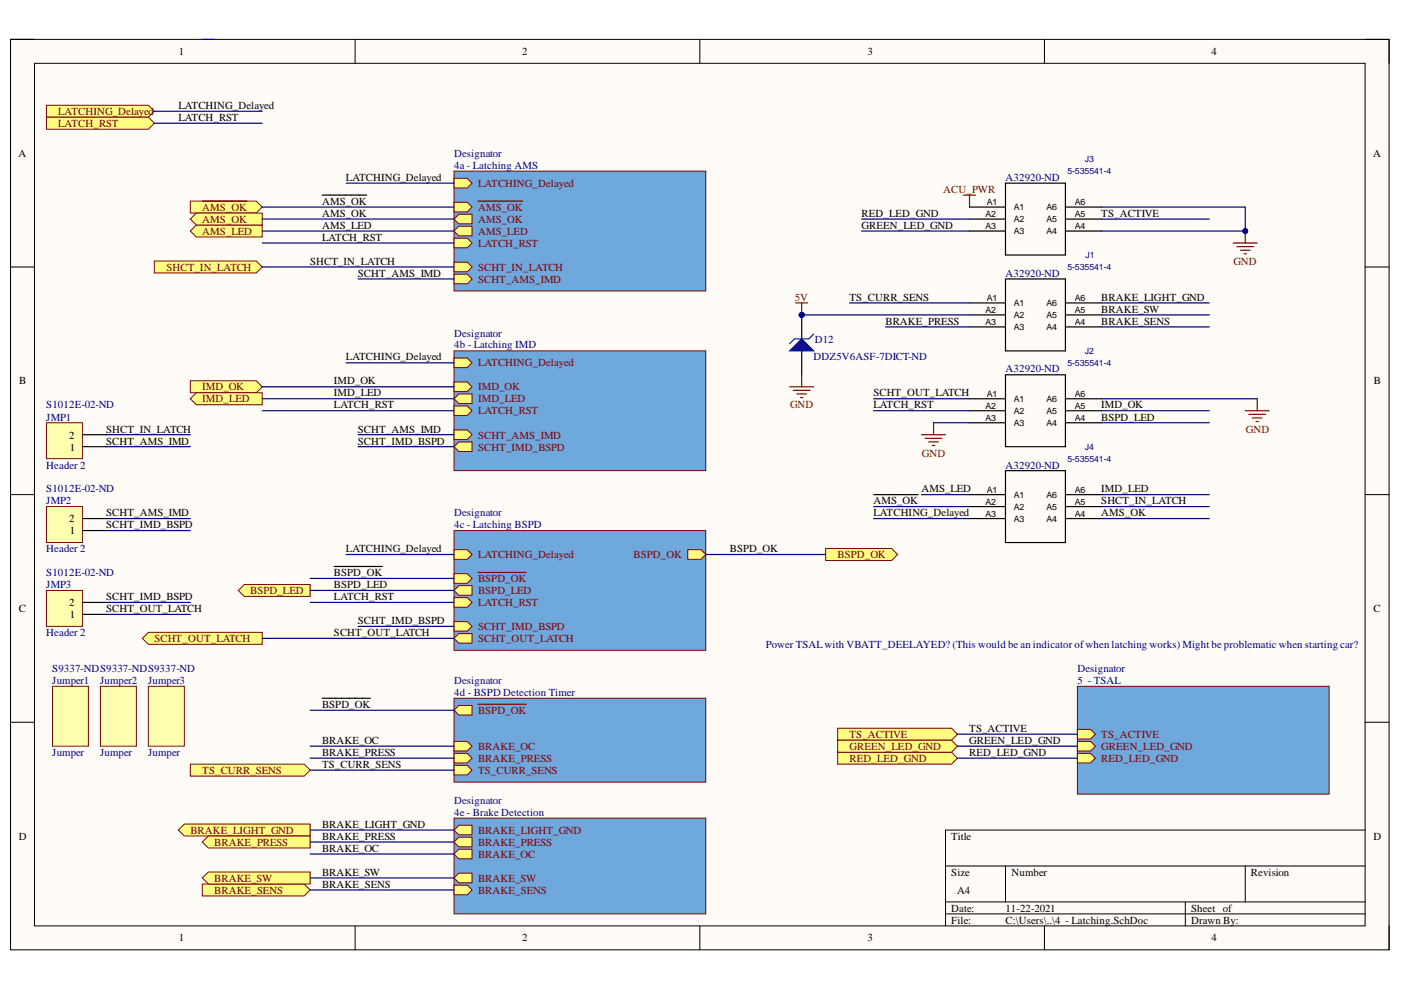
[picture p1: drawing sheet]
<svg xmlns="http://www.w3.org/2000/svg" width="297mm" height="210mm" viewBox="0 0 297 210" stroke-linecap="round" stroke-linejoin="round" font-family="sans-serif">
<defs><g id="words">
<g font-size="2.3">
<text x="37.9" y="11.7">1</text>
<text x="110.7" y="11.7">2</text>
<text x="183.9" y="11.7">3</text>
<text x="256.8" y="11.7">4</text>
<text x="37.8" y="23.1">LATCHING_Delayed</text>
<text x="37.8" y="25.6">LATCH_RST</text>
<text x="3.9" y="33.3">A</text>
<text x="291.1" y="33.3">A</text>
<text x="73.3" y="38.4">LATCHING_Delayed</text>
<text x="68.3" y="43.4">AMS_OK</text>
<text x="68.3" y="46">AMS_OK</text>
<text x="182.7" y="46">RED_LED_GND</text>
<text x="233.5" y="46">TS_ACTIVE</text>
<text x="68.3" y="48.5">AMS_LED</text>
<text x="68.3" y="51.1">LATCH_RST</text>
<text x="182.7" y="48.5">GREEN_LED_GND</text>
<text x="65.7" y="56.1">SHCT_IN_LATCH</text>
<text x="75.9" y="58.7">SCHT_AMS_IMD</text>
<text x="180.1" y="63.7">TS_CURR_SENS</text>
<text x="233.5" y="63.7">BRAKE_LIGHT_GND</text>
<text x="187.7" y="68.8">BRAKE_PRESS</text>
<text x="233.5" y="66.3">BRAKE_SW</text>
<text x="233.5" y="68.8">BRAKE_SENS</text>
<text x="73.3" y="76.4">LATCHING_Delayed</text>
<text x="4.1" y="81.5">B</text>
<text x="70.8" y="81.5">IMD_OK</text>
<text x="291.3" y="81.5">B</text>
<text x="70.8" y="86.6">LATCH_RST</text>
<text x="70.8" y="84">IMD_LED</text>
<text x="185.2" y="84">SCHT_OUT_LATCH</text>
<text x="185.2" y="86.6">LATCH_RST</text>
<text x="233.5" y="89.2">BSPD_LED</text>
<text x="233.5" y="86.6">IMD_OK</text>
<text x="14.6" y="93">2</text>
<text x="14.8" y="95.5">1</text>
<text x="22.5" y="91.7">SHCT_IN_LATCH</text>
<text x="22.5" y="94.3">SCHT_AMS_IMD</text>
<text x="75.9" y="94.3">SCHT_IMD_BSPD</text>
<text x="75.9" y="91.7">SCHT_AMS_IMD</text>
<text x="185.2" y="106.9">AMS_OK</text>
<text x="195.3" y="104.4">AMS_LED</text>
<text x="233.5" y="106.9">SHCT_IN_LATCH</text>
<text x="233.5" y="104.4">IMD_LED</text>
<text x="14.6" y="110.8">2</text>
<text x="14.8" y="113.3">1</text>
<text x="22.5" y="109.5">SCHT_AMS_IMD</text>
<text x="22.5" y="112">SCHT_IMD_BSPD</text>
<text x="185.2" y="109.5">LATCHING_Delayed</text>
<text x="233.5" y="109.5">AMS_OK</text>
<text x="73.3" y="117.1">LATCHING_Delayed</text>
<text x="154.7" y="117.1">BSPD_OK</text>
<text x="70.8" y="122.2">BSPD_OK</text>
<text x="70.8" y="124.7">BSPD_LED</text>
<text x="4" y="129.8">C</text>
<text x="14.6" y="128.5">2</text>
<text x="14.8" y="131">1</text>
<text x="22.5" y="127.2">SCHT_IMD_BSPD</text>
<text x="22.5" y="129.8">SCHT_OUT_LATCH</text>
<text x="70.8" y="127.2">LATCH_RST</text>
<text x="291.2" y="129.8">C</text>
<text x="70.8" y="134.8">SCHT_OUT_LATCH</text>
<text x="75.9" y="132.3">SCHT_IMD_BSPD</text>
<text x="68.3" y="150.2">BSPD_OK</text>
<text x="205.5" y="155.2">TS_ACTIVE</text>
<text x="68.3" y="157.8">BRAKE_OC</text>
<text x="68.3" y="160.3">BRAKE_PRESS</text>
<text x="205.5" y="157.8">GREEN_LED_GND</text>
<text x="205.5" y="160.3">RED_LED_GND</text>
<text x="68.3" y="162.8">TS_CURR_SENS</text>
<text x="4" y="178.1">D</text>
<text x="68.3" y="175.5">BRAKE_LIGHT_GND</text>
<text x="68.3" y="178.1">BRAKE_PRESS</text>
<text x="201.7" y="178.1">Title</text>
<text x="291.2" y="178.1">D</text>
<text x="68.3" y="180.6">BRAKE_OC</text>
<text x="68.3" y="185.7">BRAKE_SW</text>
<text x="201.7" y="185.7">Size</text>
<text x="214.5" y="185.7">Number</text>
<text x="265.2" y="185.7">Revision</text>
<text x="68.3" y="188.2">BRAKE_SENS</text>
<text x="203" y="189.5">A4</text>
<text x="201.7" y="193.3">Date:</text>
<text x="201.7" y="195.8">File:</text>
<text x="213.2" y="193.3">11-22-2021</text>
<text x="213.2" y="195.8">C:\Users\..\4 - Latching.SchDoc</text>
<text x="252.5" y="193.3">Sheet of</text>
<text x="252.5" y="195.8">Drawn By:</text>
<text x="37.9" y="199.6">1</text>
<text x="110.7" y="199.6">2</text>
<text x="183.9" y="199.6">3</text>
<text x="256.8" y="199.6">4</text>
</g>
<g font-size="2.3" fill="#800000">
<text x="12.4" y="24.3">LATCHING_Delayed</text>
<text x="12.4" y="26.9">LATCH_RST</text>
<text x="101.4" y="39.6">LATCHING_Delayed</text>
<text x="200" y="40.9">ACU_PWR</text>
<text x="42.9" y="44.7">AMS_OK</text>
<text x="42.9" y="47.3">AMS_OK</text>
<text x="101.4" y="44.7">AMS_OK</text>
<text x="101.4" y="47.3">AMS_OK</text>
<text x="42.9" y="49.8">AMS_LED</text>
<text x="101.4" y="49.8">AMS_LED</text>
<text x="101.4" y="52.3">LATCH_RST</text>
<text x="35.3" y="57.4">SHCT_IN_LATCH</text>
<text x="101.4" y="57.4">SCHT_IN_LATCH</text>
<text x="101.4" y="59.9">SCHT_AMS_IMD</text>
<text x="261.5" y="56.1">GND</text>
<text x="168.5" y="63.7">5V</text>
<text x="101.4" y="77.7">LATCHING_Delayed</text>
<text x="42.9" y="82.8">IMD_OK</text>
<text x="101.4" y="82.8">IMD_OK</text>
<text x="42.9" y="85.3">IMD_LED</text>
<text x="101.4" y="85.3">IMD_LED</text>
<text x="101.4" y="87.8">LATCH_RST</text>
<text x="167.5" y="86.6">GND</text>
<text x="101.4" y="93">SCHT_AMS_IMD</text>
<text x="101.4" y="95.5">SCHT_IMD_BSPD</text>
<text x="264.1" y="91.7">GND</text>
<text x="195.4" y="96.8">GND</text>
<text x="101.4" y="118.4">LATCHING_Delayed</text>
<text x="134.3" y="118.4">BSPD_OK</text>
<text x="177.6" y="118.4">BSPD_OK</text>
<text x="53" y="126">BSPD_LED</text>
<text x="101.4" y="126">BSPD_LED</text>
<text x="101.4" y="123.4">BSPD_OK</text>
<text x="101.4" y="128.5">LATCH_RST</text>
<text x="32.7" y="136.1">SCHT_OUT_LATCH</text>
<text x="101.4" y="133.6">SCHT_IMD_BSPD</text>
<text x="101.4" y="136.1">SCHT_OUT_LATCH</text>
<text x="101.4" y="151.4">BSPD_OK</text>
<text x="101.4" y="161.6">BRAKE_PRESS</text>
<text x="101.4" y="159">BRAKE_OC</text>
<text x="180.1" y="156.5">TS_ACTIVE</text>
<text x="180.1" y="161.6">RED_LED_GND</text>
<text x="180.1" y="159">GREEN_LED_GND</text>
<text x="233.5" y="156.5">TS_ACTIVE</text>
<text x="233.5" y="159">GREEN_LED_GND</text>
<text x="233.5" y="161.6">RED_LED_GND</text>
<text x="42.9" y="164.1">TS_CURR_SENS</text>
<text x="101.4" y="164.1">TS_CURR_SENS</text>
<text x="40.4" y="176.8">BRAKE_LIGHT_GND</text>
<text x="45.4" y="179.3">BRAKE_PRESS</text>
<text x="101.4" y="176.8">BRAKE_LIGHT_GND</text>
<text x="101.4" y="179.3">BRAKE_PRESS</text>
<text x="101.4" y="181.9">BRAKE_OC</text>
<text x="45.4" y="189.5">BRAKE_SENS</text>
<text x="45.4" y="186.9">BRAKE_SW</text>
<text x="101.4" y="189.5">BRAKE_SENS</text>
<text x="101.4" y="186.9">BRAKE_SW</text>
</g>
<g font-size="2.3" fill="#000080">
<text x="96.3" y="33.3">Designator</text>
<text x="96.3" y="35.8">4a - Latching AMS</text>
<text x="213.2" y="38.4">A32920-ND</text>
<text x="213.2" y="58.7">A32920-ND</text>
<text x="96.3" y="71.4">Designator</text>
<text x="96.3" y="73.9">4b - Latching IMD</text>
<text x="172.5" y="76.4">DDZ5V6ASF-7DICT-ND</text>
<text x="172.8" y="72.6">D12</text>
<text x="213.2" y="79">A32920-ND</text>
<text x="9.8" y="86.6">S1012E-02-ND</text>
<text x="9.8" y="89.2">JMP1</text>
<text x="9.8" y="99.3">Header 2</text>
<text x="213.2" y="99.3">A32920-ND</text>
<text x="9.8" y="104.4">S1012E-02-ND</text>
<text x="9.8" y="106.9">JMP2</text>
<text x="96.3" y="109.5">Designator</text>
<text x="96.3" y="112">4c - Latching BSPD</text>
<text x="9.8" y="117.1">Header 2</text>
<text x="9.8" y="122.2">S1012E-02-ND</text>
<text x="9.8" y="124.7">JMP3</text>
<text x="9.8" y="134.8">Header 2</text>
<text x="162.3" y="137.4">Power TSALwith VBATT_DEELAYED? (This would be an indicator ofwhen latching works) Might be problematic when starting car?</text>
<text x="11.1" y="142.5">S9337-NDS9337-NDS9337-ND</text>
<text x="228.4" y="142.5">Designator</text>
<text x="11.1" y="145">Jumper1</text>
<text x="21.2" y="145">Jumper2</text>
<text x="31.4" y="145">Jumper3</text>
<text x="96.3" y="145">Designator</text>
<text x="96.3" y="147.5">4d - BSPD Detection Timer</text>
<text x="228.4" y="145">5 - TSAL</text>
<text x="11.1" y="160.3">Jumper</text>
<text x="21.2" y="160.3">Jumper</text>
<text x="31.4" y="160.3">Jumper</text>
<text x="96.3" y="170.4">Designator</text>
<text x="96.3" y="173">4e - Brake Detection</text>
</g>
<g font-size="1.9" fill="#000080">
<text x="230" y="34.4">J3</text>
<text x="226.3" y="36.9">5-535541-4</text>
<text x="226.3" y="57.2">5-535541-4</text>
<text x="230.1" y="54.7">J1</text>
<text x="226.3" y="77.6">5-535541-4</text>
<text x="230" y="75.1">J2</text>
<text x="230" y="95.4">J4</text>
<text x="226.3" y="97.9">5-535541-4</text>
</g>
<g font-size="1.9">
<text x="209" y="46.1">A2</text>
<text x="209.2" y="43.5">A1</text>
<text x="215" y="47.1">A2</text>
<text x="215" y="44.5">A1</text>
<text x="221.9" y="44.5">A6</text>
<text x="221.9" y="47.1">A5</text>
<text x="227.9" y="43.5">A6</text>
<text x="227.9" y="46.1">A5</text>
<text x="209" y="48.6">A3</text>
<text x="215" y="49.6">A3</text>
<text x="221.9" y="49.6">A4</text>
<text x="227.9" y="48.6">A4</text>
<text x="209.2" y="63.8">A1</text>
<text x="215" y="64.8">A1</text>
<text x="221.9" y="64.8">A6</text>
<text x="227.9" y="63.8">A6</text>
<text x="209" y="68.9">A3</text>
<text x="209" y="66.4">A2</text>
<text x="215" y="69.9">A3</text>
<text x="215" y="67.4">A2</text>
<text x="221.9" y="67.4">A5</text>
<text x="221.9" y="69.9">A4</text>
<text x="227.9" y="66.4">A5</text>
<text x="227.9" y="68.9">A4</text>
<text x="209" y="89.3">A3</text>
<text x="209" y="86.7">A2</text>
<text x="209.2" y="84.2">A1</text>
<text x="215" y="87.8">A2</text>
<text x="215" y="85.2">A1</text>
<text x="221.9" y="85.2">A6</text>
<text x="221.9" y="87.8">A5</text>
<text x="227.9" y="84.2">A6</text>
<text x="227.9" y="86.7">A5</text>
<text x="227.9" y="89.3">A4</text>
<text x="215" y="90.3">A3</text>
<text x="221.9" y="90.3">A4</text>
<text x="209" y="107">A2</text>
<text x="209.2" y="104.5">A1</text>
<text x="215" y="105.5">A1</text>
<text x="221.9" y="105.5">A6</text>
<text x="227.9" y="104.5">A6</text>
<text x="227.9" y="107">A5</text>
<text x="209" y="109.6">A3</text>
<text x="215" y="110.6">A3</text>
<text x="215" y="108">A2</text>
<text x="221.9" y="108">A5</text>
<text x="221.9" y="110.6">A4</text>
<text x="227.9" y="109.6">A4</text>
</g>
</g></defs>
<path d="M2.2 8.4h292.3v193h-292.3z" fill-rule="evenodd" fill="#fffcf8"/>
<path d="M2.2 8.4h292.3v193h-292.3z" fill="none" stroke="#000" stroke-width=".21"/>
<path d="M7.3 13.4h282.1v182.9h-282.1z" fill-rule="evenodd" fill="#fffcf8"/>
<g fill="none" stroke="#000" stroke-width=".21">
<path d="M2.2 8.3h5.1M7.3 13.4h282.1v182.9h-282.1zM75.3 8.3v5.1M148.4 8.3v5.1M221.4 8.4v5M289.4 8.4h5.1v5M2.2 56.6h5.1M289.4 56.6h5.1M2.2 104.9h5.1M289.4 104.9h5.1M2.2 153.1h5.1M289.4 153.1h5.1"/>
<path d="M289.4 176h-88.9v20.3M75.3 196.3v5.1M148.4 196.3v5.1M200.5 183.6h88.9M200.5 191.2h88.9M200.5 193.8h88.9M213.2 183.6v7.6M221.4 196.3v5.1M251.3 191.2v5.1M264 183.6v7.6M294.5 196.3v5.1"/>
</g>
<path d="M41.6 47.7h14v2.6h-14l-1.3-1.3z" fill-rule="evenodd" fill="#ffff80"/>
<path d="M41.6 47.7h14v2.6h-14l-1.3-1.3z" fill="none" stroke="#800000" stroke-width=".21"/>
<path d="M9.9 22.3h21.6l1.2 1.3-1.2 1.3h-21.6z" fill-rule="evenodd" fill="#ffff80"/>
<path d="M9.9 22.3h21.6l1.2 1.3-1.2 1.3h-21.6z" fill="none" stroke="#800000" stroke-width=".21"/>
<path d="M32.7 55.3h21.6l1.3 1.3-1.3 1.3h-21.6z" fill-rule="evenodd" fill="#ffff80"/>
<path d="M32.7 55.3h21.6l1.3 1.3-1.3 1.3h-21.6z" fill="none" stroke="#800000" stroke-width=".21"/>
<path d="M30.2 135.3l1.3-1.2h24.1v2.5h-24.1z" fill-rule="evenodd" fill="#ffff80"/>
<path d="M30.2 135.3l1.3-1.2h24.1v2.5h-24.1z" fill="none" stroke="#800000" stroke-width=".21"/>
<path d="M96.3 74.4h53.3v25.4h-53.3z" fill-rule="evenodd" fill="#6fa8dc"/>
<path d="M96.3 74.4h53.3v25.4h-53.3z" fill="none" stroke="#800000" stroke-width=".21"/>
<path d="M96.3 75.9h2.8l1 1-1 1h-2.8z" fill-rule="evenodd" fill="#ffff80"/>
<path d="M96.3 75.9h2.8l1 1-1 1h-2.8z" fill="none" stroke="#800000" stroke-width=".21"/>
<path d="M96.3 84.5l1-1h2.8v2.1h-2.8z" fill-rule="evenodd" fill="#ffff80"/>
<path d="M96.3 84.5l1-1h2.8v2.1h-2.8z" fill="none" stroke="#800000" stroke-width=".21"/>
<path d="M96.3 86.1h2.8l1 1-1 1h-2.8z" fill-rule="evenodd" fill="#ffff80"/>
<path d="M96.3 86.1h2.8l1 1-1 1h-2.8z" fill="none" stroke="#800000" stroke-width=".21"/>
<path d="M96.3 91.2h2.8l1 1-1 1h-2.8z" fill-rule="evenodd" fill="#ffff80"/>
<path d="M96.3 91.2h2.8l1 1-1 1h-2.8z" fill="none" stroke="#800000" stroke-width=".21"/>
<path d="M96.3 94.7l1-1h2.8v2h-2.8z" fill-rule="evenodd" fill="#ffff80"/>
<path d="M96.3 94.7l1-1h2.8v2h-2.8z" fill="none" stroke="#800000" stroke-width=".21"/>
<path d="M96.3 81h2.8l1 1-1 1h-2.8z" fill-rule="evenodd" fill="#ffff80"/>
<path d="M96.3 81h2.8l1 1-1 1h-2.8z" fill="none" stroke="#800000" stroke-width=".21"/>
<path d="M96.3 112.5h53.3v25.4h-53.3z" fill-rule="evenodd" fill="#6fa8dc"/>
<path d="M96.3 112.5h53.3v25.4h-53.3z" fill="none" stroke="#800000" stroke-width=".21"/>
<path d="M96.3 116.6h2.8l1 1-1 1h-2.8z" fill-rule="evenodd" fill="#ffff80"/>
<path d="M96.3 116.6h2.8l1 1-1 1h-2.8z" fill="none" stroke="#800000" stroke-width=".21"/>
<path d="M96.3 125.2l1-1h2.8v2h-2.8z" fill-rule="evenodd" fill="#ffff80"/>
<path d="M96.3 125.2l1-1h2.8v2h-2.8z" fill="none" stroke="#800000" stroke-width=".21"/>
<path d="M96.3 126.7h2.8l1 1-1 1h-2.8z" fill-rule="evenodd" fill="#ffff80"/>
<path d="M96.3 126.7h2.8l1 1-1 1h-2.8z" fill="none" stroke="#800000" stroke-width=".21"/>
<path d="M96.3 131.8h2.8l1 1-1 1h-2.8z" fill-rule="evenodd" fill="#ffff80"/>
<path d="M96.3 131.8h2.8l1 1-1 1h-2.8z" fill="none" stroke="#800000" stroke-width=".21"/>
<path d="M96.3 135.3l1-1h2.8v2.1h-2.8z" fill-rule="evenodd" fill="#ffff80"/>
<path d="M96.3 135.3l1-1h2.8v2.1h-2.8z" fill="none" stroke="#800000" stroke-width=".21"/>
<path d="M96.3 121.6h2.8l1 1-1 1.1h-2.8z" fill-rule="evenodd" fill="#ffff80"/>
<path d="M96.3 121.6h2.8l1 1-1 1.1h-2.8z" fill="none" stroke="#800000" stroke-width=".21"/>
<path d="M101.3 121.4h10.3" fill="none" stroke="#800000" stroke-width=".25"/>
<path d="M145.8 116.6h2.8l1 1-1 1h-2.8z" fill-rule="evenodd" fill="#ffff80"/>
<path d="M145.8 116.6h2.8l1 1-1 1h-2.8z" fill="none" stroke="#800000" stroke-width=".21"/>
<path d="M40.3 80.7h14l1.3 1.3-1.3 1.3h-14z" fill-rule="evenodd" fill="#ffff80"/>
<path d="M40.3 80.7h14l1.3 1.3-1.3 1.3h-14z" fill="none" stroke="#800000" stroke-width=".21"/>
<path d="M40.3 42.6h14l1.3 1.3-1.3 1.3h-14z" fill-rule="evenodd" fill="#ffff80"/>
<path d="M40.3 42.6h14l1.3 1.3-1.3 1.3h-14z" fill="none" stroke="#800000" stroke-width=".21"/>
<path d="M42.9 42.6h9.4" fill="none" stroke="#800000" stroke-width=".25"/>
<path d="M68.3 41.4h9.5M70.8 120.1h10.3" fill="none" stroke="#000" stroke-width=".25"/>
<path d="M96.3 36.3h53.3v25.4h-53.3z" fill-rule="evenodd" fill="#6fa8dc"/>
<path d="M96.3 36.3h53.3v25.4h-53.3z" fill="none" stroke="#800000" stroke-width=".21"/>
<path d="M96.3 37.8h2.8l1 1-1 1h-2.8z" fill-rule="evenodd" fill="#ffff80"/>
<path d="M96.3 37.8h2.8l1 1-1 1h-2.8z" fill="none" stroke="#800000" stroke-width=".21"/>
<path d="M96.3 42.9h2.8l1 1-1 1h-2.8z" fill-rule="evenodd" fill="#ffff80"/>
<path d="M96.3 42.9h2.8l1 1-1 1h-2.8z" fill="none" stroke="#800000" stroke-width=".21"/>
<path d="M101.3 42.6h9.5" fill="none" stroke="#800000" stroke-width=".25"/>
<path d="M97.3 48h2.8v2h-2.8l-1-1z" fill-rule="evenodd" fill="#ffff80"/>
<path d="M97.3 48h2.8v2h-2.8l-1-1z" fill="none" stroke="#800000" stroke-width=".21"/>
<path d="M96.3 50.5h2.8l1 1-1 1h-2.8z" fill-rule="evenodd" fill="#ffff80"/>
<path d="M96.3 50.5h2.8l1 1-1 1h-2.8z" fill="none" stroke="#800000" stroke-width=".21"/>
<path d="M96.3 55.6h2.8l1 1-1 1h-2.8z" fill-rule="evenodd" fill="#ffff80"/>
<path d="M96.3 55.6h2.8l1 1-1 1h-2.8z" fill="none" stroke="#800000" stroke-width=".21"/>
<path d="M96.3 58.1h2.8l1 1-1 1.1h-2.8z" fill-rule="evenodd" fill="#ffff80"/>
<path d="M96.3 58.1h2.8l1 1-1 1.1h-2.8z" fill="none" stroke="#800000" stroke-width=".21"/>
<path d="M96.3 46.4l1-1h2.8v2.1h-2.8z" fill-rule="evenodd" fill="#ffff80"/>
<path d="M96.3 46.4l1-1h2.8v2.1h-2.8z" fill="none" stroke="#800000" stroke-width=".21"/>
<path d="M9.9 24.9h21.6l1.2 1.2-1.2 1.3h-21.6z" fill-rule="evenodd" fill="#ffff80"/>
<path d="M9.9 24.9h21.6l1.2 1.2-1.2 1.3h-21.6z" fill="none" stroke="#800000" stroke-width=".21"/>
<path d="M40.3 84.5l1.3-1.2h14v2.5h-14z" fill-rule="evenodd" fill="#ffff80"/>
<path d="M40.3 84.5l1.3-1.2h14v2.5h-14z" fill="none" stroke="#800000" stroke-width=".21"/>
<path d="M228.4 145.5h53.4v22.9h-53.4z" fill-rule="evenodd" fill="#6fa8dc"/>
<path d="M228.4 145.5h53.4v22.9h-53.4z" fill="none" stroke="#800000" stroke-width=".21"/>
<path d="M228.4 154.7h2.8l1 1-1 1h-2.8z" fill-rule="evenodd" fill="#ffff80"/>
<path d="M228.4 154.7h2.8l1 1-1 1h-2.8z" fill="none" stroke="#800000" stroke-width=".21"/>
<path d="M228.4 157.2h2.8l1 1-1 1h-2.8z" fill-rule="evenodd" fill="#ffff80"/>
<path d="M228.4 157.2h2.8l1 1-1 1h-2.8z" fill="none" stroke="#800000" stroke-width=".21"/>
<path d="M228.4 159.7h2.8l1 1.1-1 1h-2.8z" fill-rule="evenodd" fill="#ffff80"/>
<path d="M228.4 159.7h2.8l1 1.1-1 1h-2.8z" fill="none" stroke="#800000" stroke-width=".21"/>
<path d="M177.6 154.4h24.1l1.3 1.3-1.3 1.2h-24.1z" fill-rule="evenodd" fill="#ffff80"/>
<path d="M177.6 154.4h24.1l1.3 1.3-1.3 1.2h-24.1z" fill="none" stroke="#800000" stroke-width=".21"/>
<path d="M177.6 159.5h24.1l1.3 1.3-1.3 1.2h-24.1z" fill-rule="evenodd" fill="#ffff80"/>
<path d="M177.6 159.5h24.1l1.3 1.3-1.3 1.2h-24.1z" fill="none" stroke="#800000" stroke-width=".21"/>
<path d="M177.6 156.9h24.1l1.3 1.3-1.3 1.3h-24.1z" fill-rule="evenodd" fill="#ffff80"/>
<path d="M177.6 156.9h24.1l1.3 1.3-1.3 1.3h-24.1z" fill="none" stroke="#800000" stroke-width=".21"/>
<path d="M204.3 41.4h2.5M205.6 41.4v2.5" fill="none" stroke="#800000" stroke-width=".25"/>
<path d="M96.3 148h53.3v17.8h-53.3z" fill-rule="evenodd" fill="#6fa8dc"/>
<path d="M96.3 148h53.3v17.8h-53.3z" fill="none" stroke="#800000" stroke-width=".21"/>
<path d="M96.3 150.6l1-1h2.8v2h-2.8z" fill-rule="evenodd" fill="#ffff80"/>
<path d="M96.3 150.6l1-1h2.8v2h-2.8z" fill="none" stroke="#800000" stroke-width=".21"/>
<path d="M101.3 149.3h10.3" fill="none" stroke="#800000" stroke-width=".25"/>
<path d="M96.3 162.3h2.8l1 1-1 1h-2.8z" fill-rule="evenodd" fill="#ffff80"/>
<path d="M96.3 162.3h2.8l1 1-1 1h-2.8z" fill="none" stroke="#800000" stroke-width=".21"/>
<path d="M96.3 159.7h2.8l1 1.1-1 1h-2.8z" fill-rule="evenodd" fill="#ffff80"/>
<path d="M96.3 159.7h2.8l1 1.1-1 1h-2.8z" fill="none" stroke="#800000" stroke-width=".21"/>
<path d="M96.3 157.2h2.8l1 1-1 1h-2.8z" fill-rule="evenodd" fill="#ffff80"/>
<path d="M96.3 157.2h2.8l1 1-1 1h-2.8z" fill="none" stroke="#800000" stroke-width=".21"/>
<g fill="none" stroke="#000" stroke-width=".25">
<path d="M213.2 59.1h12.7v15.3h-12.7zM205.6 64.2h7.6M205.6 66.8h7.6M205.6 69.3h7.6M225.9 64.2h7.6M225.9 66.8h7.6M225.9 69.3h7.6M213.2 99.8h12.7v15.2h-12.7zM185.2 104.9h9.5M205.6 104.9h7.6M205.6 107.4h7.6M205.6 109.9h7.6"/>
<path d="M225.9 104.9h7.6M225.9 107.4h7.6M225.9 109.9h7.6M68.3 148h10.2"/>
</g>
<path d="M40.3 46.4l1.3-1.2h14v2.5h-14z" fill-rule="evenodd" fill="#ffff80"/>
<path d="M40.3 46.4l1.3-1.2h14v2.5h-14z" fill="none" stroke="#800000" stroke-width=".21"/>
<path d="M50.5 125.2l1.3-1.3h14v2.6h-14z" fill-rule="evenodd" fill="#ffff80"/>
<path d="M50.5 125.2l1.3-1.3h14v2.6h-14z" fill="none" stroke="#800000" stroke-width=".21"/>
<path d="M40.3 162h24.2l1.3 1.3-1.3 1.3h-24.2z" fill-rule="evenodd" fill="#ffff80"/>
<path d="M40.3 162h24.2l1.3 1.3-1.3 1.3h-24.2z" fill="none" stroke="#800000" stroke-width=".21"/>
<path d="M9.9 89.6h7.6v7.6h-7.6z" fill-rule="evenodd" fill="#ffffb0"/>
<path d="M9.9 89.6h7.6v7.6h-7.6z" fill="none" stroke="#800000" stroke-width=".21"/>
<path d="M17.5 94.7h5.1M17.5 92.2h5.1" fill="none" stroke="#000" stroke-width=".25"/>
<path d="M9.9 107.4h7.6v7.6h-7.6z" fill-rule="evenodd" fill="#ffffb0"/>
<path d="M9.9 107.4h7.6v7.6h-7.6z" fill="none" stroke="#800000" stroke-width=".21"/>
<path d="M17.5 112.5h5.1M17.5 109.9h5.1" fill="none" stroke="#000" stroke-width=".25"/>
<path d="M9.9 125.2h7.6v7.6h-7.6z" fill-rule="evenodd" fill="#ffffb0"/>
<path d="M9.9 125.2h7.6v7.6h-7.6z" fill="none" stroke="#800000" stroke-width=".21"/>
<g fill="none" stroke="#000" stroke-width=".25">
<path d="M213.2 38.8h12.7v15.3h-12.7zM205.6 43.9h7.6M205.6 46.5h7.6M205.6 49h7.6M225.9 43.9h7.6M225.9 46.5h7.6M225.9 49h7.6M213.2 79.5h12.7v15.2h-12.7zM205.6 84.6h7.6M205.6 87.1h7.6M205.6 89.6h7.6M225.9 84.6h7.6"/>
<path d="M225.9 87.1h7.6M225.9 89.6h7.6M17.5 130.3h5.1M17.5 127.7h5.1"/>
</g>
<path d="M261.5 51.5h5.1M262.2 52.3h3.6M263 53.1h2M263.8 53.8h.5M264 49v2.5M195.4 92.2h5.1M196.2 92.9h3.5M196.9 93.7h2M197.7 94.5h.5M197.9 89.6v2.6" fill="none" stroke="#800000" stroke-width=".25"/>
<circle cx="264" cy="49" r=".51" fill="#000080"/>
<circle cx="264" cy="49" r=".51" fill="none" stroke="#000080" stroke-width=".21"/>
<path d="M11.1 145.5h7.6v12.7h-7.6z" fill-rule="evenodd" fill="#ffffb0"/>
<path d="M11.1 145.5h7.6v12.7h-7.6z" fill="none" stroke="#800000" stroke-width=".21"/>
<path d="M21.3 145.5h7.6v12.7h-7.6z" fill-rule="evenodd" fill="#ffffb0"/>
<path d="M21.3 145.5h7.6v12.7h-7.6z" fill="none" stroke="#800000" stroke-width=".21"/>
<path d="M31.5 145.5h7.6v12.7h-7.6z" fill-rule="evenodd" fill="#ffffb0"/>
<path d="M31.5 145.5h7.6v12.7h-7.6z" fill="none" stroke="#800000" stroke-width=".21"/>
<path d="M96.3 173.5h53.3v20.3h-53.3z" fill-rule="evenodd" fill="#6fa8dc"/>
<path d="M96.3 173.5h53.3v20.3h-53.3z" fill="none" stroke="#800000" stroke-width=".21"/>
<path d="M96.3 176l1-1h2.8v2h-2.8z" fill-rule="evenodd" fill="#ffff80"/>
<path d="M96.3 176l1-1h2.8v2h-2.8z" fill="none" stroke="#800000" stroke-width=".21"/>
<path d="M96.3 178.5l1-1h2.8v2.1h-2.8z" fill-rule="evenodd" fill="#ffff80"/>
<path d="M96.3 178.5l1-1h2.8v2.1h-2.8z" fill="none" stroke="#800000" stroke-width=".21"/>
<path d="M96.3 187.7h2.8l1 1-1 1h-2.8z" fill-rule="evenodd" fill="#ffff80"/>
<path d="M96.3 187.7h2.8l1 1-1 1h-2.8z" fill="none" stroke="#800000" stroke-width=".21"/>
<path d="M96.3 181.1l1-1h2.8v2h-2.8z" fill-rule="evenodd" fill="#ffff80"/>
<path d="M96.3 181.1l1-1h2.8v2h-2.8z" fill="none" stroke="#800000" stroke-width=".21"/>
<path d="M96.3 186.1l1-1h2.8v2.1h-2.8z" fill-rule="evenodd" fill="#ffff80"/>
<path d="M96.3 186.1l1-1h2.8v2.1h-2.8z" fill="none" stroke="#800000" stroke-width=".21"/>
<path d="M37.8 176l1.3-1.3h26.7v2.6h-26.7z" fill-rule="evenodd" fill="#ffff80"/>
<path d="M37.8 176l1.3-1.3h26.7v2.6h-26.7z" fill="none" stroke="#800000" stroke-width=".21"/>
<path d="M42.9 178.5l1.3-1.2h21.6v2.5h-21.6z" fill-rule="evenodd" fill="#ffff80"/>
<path d="M42.9 178.5l1.3-1.2h21.6v2.5h-21.6z" fill="none" stroke="#800000" stroke-width=".21"/>
<path d="M42.9 187.4h21.6l1.3 1.3-1.3 1.3h-21.6z" fill-rule="evenodd" fill="#ffff80"/>
<path d="M42.9 187.4h21.6l1.3 1.3-1.3 1.3h-21.6z" fill="none" stroke="#800000" stroke-width=".21"/>
<path d="M42.9 186.1l1.3-1.2h21.6v2.5h-21.6z" fill-rule="evenodd" fill="#ffff80"/>
<path d="M42.9 186.1l1.3-1.2h21.6v2.5h-21.6z" fill="none" stroke="#800000" stroke-width=".21"/>
<circle cx="170" cy="66.8" r=".51" fill="#000080"/>
<circle cx="170" cy="66.8" r=".51" fill="none" stroke="#000080" stroke-width=".21"/>
<path d="M170 66.8v5M170 74.4v5.1" fill="none" stroke="#000" stroke-width=".25"/>
<circle cx="170" cy="66.8" r=".51" fill="#000080"/>
<circle cx="170" cy="66.8" r=".51" fill="none" stroke="#000080" stroke-width=".21"/>
<path d="M167.4 74.4l2.6-2.6 2.5 2.6z" fill="#00f"/>
<path d="M167.4 74.4l2.6-2.6 2.5 2.6zM172.5 70.8l-1 1h-3.1l-1 1.1" fill="none" stroke="#00f" stroke-width=".25"/>
<path d="M168.7 64.2h2.5M170 64.2v2.6" fill="none" stroke="#800000" stroke-width=".25"/>
<circle cx="170" cy="66.8" r=".51" fill="#000080"/>
<circle cx="170" cy="66.8" r=".51" fill="none" stroke="#000080" stroke-width=".21"/>
<path d="M170 79.5v2.5M167.4 82h5.1M168.2 82.8h3.6M169 83.5h2M169.7 84.3h.5" fill="none" stroke="#800000" stroke-width=".25"/>
<path d="M175.1 116.3h13.9l1.3 1.3-1.3 1.2h-13.9z" fill-rule="evenodd" fill="#ffff80"/>
<path d="M175.1 116.3h13.9l1.3 1.3-1.3 1.2h-13.9z" fill="none" stroke="#800000" stroke-width=".21"/>
<path d="M264 87.1h5.1M264.8 87.8h3.5M265.5 88.6h2.1M266.3 89.4h.5M266.6 84.6v2.5" fill="none" stroke="#800000" stroke-width=".25"/>
<g fill="none" stroke="#000080" stroke-width=".25">
<path d="M32.7 23.6h22.9M32.7 26.1h22.9M73.4 38.8h22.9M55.6 56.6h40.7M55.6 49h40.7M55.6 51.5h40.7M55.6 43.9h40.7M55.6 46.4h40.7M75.9 59.1h20.4M182.7 49h22.9M182.7 46.5h22.9M233.5 43.9h30.5v5.1h-30.5"/>
<path d="M233.5 46.5h22.9M73.4 76.9h22.9M180.1 64.2h25.5M233.5 66.8h22.9M233.5 69.3h22.9M22.6 92.2h17.7M55.6 84.5h40.7M55.6 87.1h40.7M55.6 82h40.7M75.9 94.7h20.4M75.9 92.2h20.4M185.2 84.6h20.4"/>
<path d="M185.2 87.1h20.4M197.9 89.6h7.7M233.5 87.1h22.9M233.5 89.6h22.9M22.6 109.9h17.7M73.4 117.6h22.9M185.2 109.9h20.4M185.2 107.4h20.4M195.4 104.9h10.2M233.5 109.9h22.9M233.5 104.9h22.9M233.5 107.4h22.9"/>
<path d="M22.6 127.7h17.7M55.6 135.3h40.7M65.8 125.2h30.5M65.8 127.7h30.5M65.8 122.6h30.5M75.9 132.8h20.4M65.8 150.6h30.5M203 155.7h25.4M203 158.2h25.4M65.8 163.3h30.5M203 160.8h25.4"/>
</g>
<circle cx="264" cy="49" r=".51" fill="#000080"/>
<circle cx="264" cy="49" r=".51" fill="none" stroke="#000080" stroke-width=".21"/>
<path d="M170 66.8h35.6M187.8 69.3h17.8M233.5 64.2h22.9M233.5 84.6h33.1M65.8 158.2h30.5M65.8 176h30.5M65.8 178.5h30.5M65.8 160.8h30.5M65.8 181.1h30.5M65.8 188.7h30.5M65.8 186.1h30.5" fill="none" stroke="#000080" stroke-width=".25"/>
<circle cx="170" cy="66.8" r=".51" fill="#000080"/>
<circle cx="170" cy="66.8" r=".51" fill="none" stroke="#000080" stroke-width=".21"/>
<path d="M42.9 8.3h2.5M22.6 94.7h17.7M22.6 112.5h17.7M149.6 117.6h25.5M22.6 130.3h17.7" fill="none" stroke="#000080" stroke-width=".25"/>
<use href="#words"/>
</svg>
